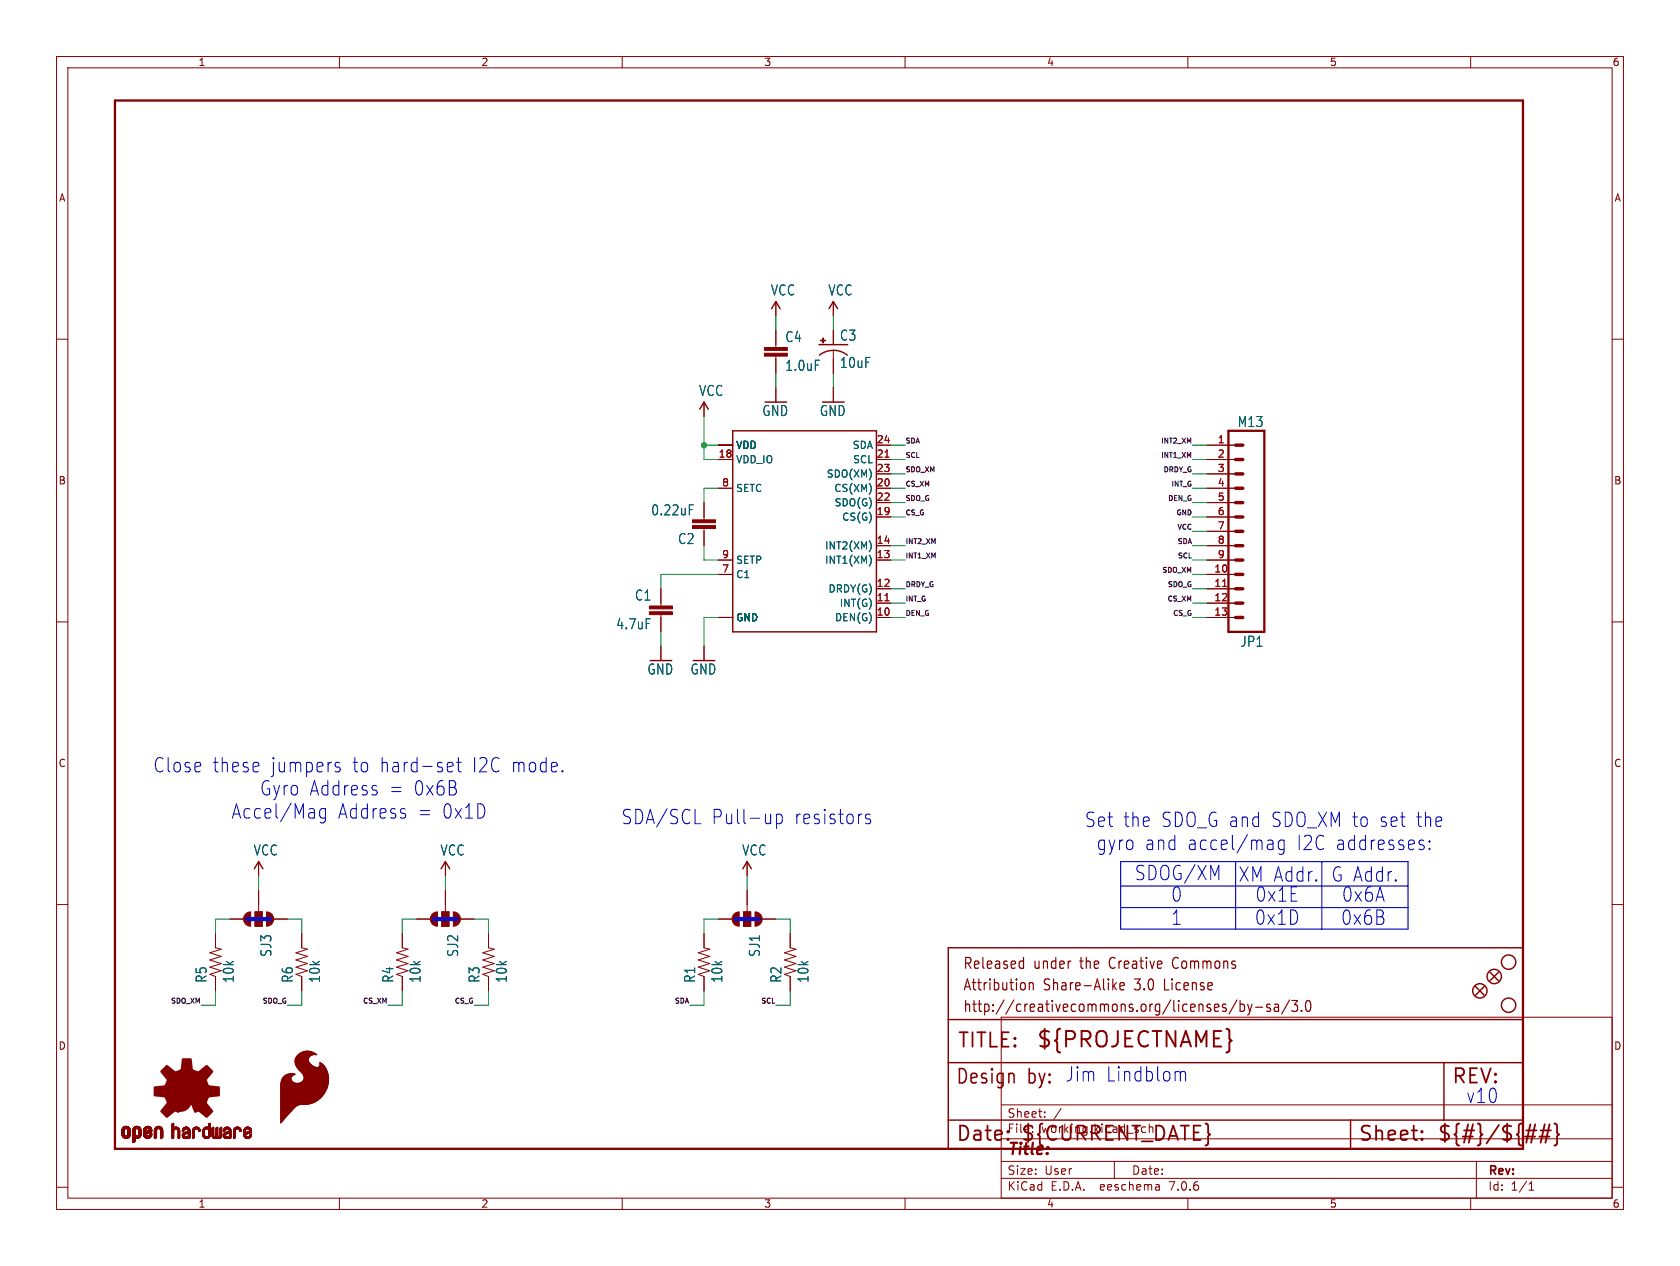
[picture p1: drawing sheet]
<svg xmlns="http://www.w3.org/2000/svg" width="297mm" height="224mm" viewBox="0 0 297 224" stroke-linecap="round" stroke-linejoin="round" font-family="sans-serif">
<defs><g id="words">
<text font-size="3.8" fill="#840000" x="183.1" y="185.7">${PROJECTNAME}</text>
<g font-size="3.5" fill="#0000c2">
<text x="27" y="136.9">Close</text>
<text x="37.6" y="136.9">these</text>
<text x="47.9" y="136.9">jumpers</text>
<text x="62.3" y="136.9">to hard-set</text>
<text x="83.5" y="136.9">I2C mode.</text>
<text x="45.9" y="140.9">Gyro Address</text>
<text x="68.8" y="140.9">=</text>
<text x="73.1" y="140.9">0x6B</text>
<text x="40.9" y="145">Accel/Mag</text>
<text x="59.7" y="145">Address</text>
<text x="73.8" y="145">=</text>
<text x="78.2" y="145">0x1D</text>
<text x="109.8" y="146">SDA/SCL</text>
<text x="125.8" y="146">Pull-up</text>
<text x="140.4" y="146">resistors</text>
<text x="191.7" y="146.5">Set the</text>
<text x="205.3" y="146.5">SDO_G and</text>
<text x="224.7" y="146.5">SDO_XM to set</text>
<text x="250.4" y="146.5">the</text>
<text x="193.8" y="150.6">gyro</text>
<text x="200.6" y="155.9">SDOG/XM</text>
<text x="202.4" y="150.6">and</text>
<text x="209.9" y="150.6">accel/mag</text>
<text x="229.2" y="150.6">I2C addresses:</text>
<text x="207" y="159.7">0</text>
<text x="218.9" y="156.2">XM Addr.</text>
<text x="221.9" y="159.7">0x1E</text>
<text x="235.3" y="156.2">G Addr.</text>
<text x="237.2" y="159.7">0x6A</text>
<text x="207" y="163.8">1</text>
<text x="221.8" y="163.8">0x1D</text>
<text x="237" y="163.8">0x6B</text>
<text x="188.2" y="191.5">Jim</text>
<text x="195.4" y="191.5">Lindblom</text>
<text x="259.1" y="195.3">v10</text>
</g>
<g font-size="3.5" fill="#840000">
<text x="169.2" y="185.7">TITLE:</text>
<text x="168.9" y="192.1">Design</text>
<text x="181.6" y="192.1">by:</text>
<text x="256.5" y="192.1">REV:</text>
<text x="168.9" y="202.2">Date:</text>
<text x="180.3" y="202.2">${CURRENT_DATE}</text>
<text x="240" y="202.2">Sheet:</text>
<text x="254" y="202.2">${#}/${##}</text>
</g>
<text font-size="2.8" fill="#840000" x="178" y="204.8">Title:</text>
<g font-size="2.7" fill="#840000">
<text x="170.2" y="171.7">Released</text>
<text x="182.7" y="171.7">under</text>
<text x="191.1" y="171.7">the</text>
<text x="196.5" y="171.7">Creative</text>
<text x="208" y="171.7">Commons</text>
<text x="170.2" y="175.5">Attribution</text>
<text x="170.2" y="179.3">http://creativecommons.org/licenses/by-sa/3.0</text>
<text x="184.5" y="175.5">Share-Alike</text>
<text x="200.8" y="175.5">3.0</text>
<text x="206.2" y="175.5">License</text>
</g>
<g font-size="2.5" fill="#006464">
<text x="136.2" y="52.5">VCC</text>
<text x="146.4" y="52.5">VCC</text>
<text x="138.7" y="60.7">C4</text>
<text x="138.7" y="65.8">1.0uF</text>
<text x="148.4" y="60.5">C3</text>
<text x="148.4" y="65.3">10uF</text>
<text x="123.5" y="70.2">VCC</text>
<text x="134.7" y="73.8">GND</text>
<text x="144.8" y="73.8">GND</text>
<text x="218.7" y="75.8">M13</text>
<text x="115" y="91.4">0.22uF</text>
<text x="119.8" y="96.5">C2</text>
<text x="112.2" y="106.4">C1</text>
<text x="108.8" y="111.5">4.7uF</text>
<text x="114.4" y="119.5">GND</text>
<text x="122" y="119.5">GND</text>
<text x="219.2" y="114.6">JP1</text>
<text x="44.8" y="151.5">VCC</text>
<text x="77.8" y="151.5">VCC</text>
<text x="131.1" y="151.5">VCC</text>
<text x="36.7" y="173.9" transform="rotate(-90 36.7 173.9)">R5</text>
<text x="41.5" y="173.9" transform="rotate(-90 41.5 173.9)">10k</text>
<text x="48.2" y="169.3" transform="rotate(-90 48.2 169.3)">SJ3</text>
<text x="52" y="173.9" transform="rotate(-90 52 173.9)">R6</text>
<text x="56.8" y="173.9" transform="rotate(-90 56.8 173.9)">10k</text>
<text x="69.8" y="173.9" transform="rotate(-90 69.8 173.9)">R4</text>
<text x="74.6" y="173.9" transform="rotate(-90 74.6 173.9)">10k</text>
<text x="81.2" y="169.3" transform="rotate(-90 81.2 169.3)">SJ2</text>
<text x="85" y="173.9" transform="rotate(-90 85 173.9)">R3</text>
<text x="89.8" y="173.9" transform="rotate(-90 89.8 173.9)">10k</text>
<text x="123.1" y="173.9" transform="rotate(-90 123.1 173.9)">R1</text>
<text x="127.9" y="173.9" transform="rotate(-90 127.9 173.9)">10k</text>
<text x="134.6" y="169.3" transform="rotate(-90 134.6 169.3)">SJ1</text>
<text x="138.3" y="173.9" transform="rotate(-90 138.3 173.9)">R2</text>
<text x="143.1" y="173.9" transform="rotate(-90 143.1 173.9)">10k</text>
</g>
<g font-size="2.1" fill="#840000">
<text x="178" y="197.9">Sheet:</text>
<text x="178" y="200.6">File:</text>
<text x="184.1" y="200.6">working.kicad_sch</text>
<text x="178" y="208">Size:</text>
<text x="184.7" y="208">User</text>
<text x="200" y="208">Date:</text>
<text x="263" y="208.2">Rev:</text>
<text x="178" y="210.8">KiCad</text>
<text x="185.7" y="210.8">E.D.A.</text>
<text x="194.6" y="210.8">eeschema</text>
<text x="207" y="210.8">7.0.6</text>
<text x="263" y="210.8">Id:</text>
<text x="267.1" y="210.8">1/1</text>
</g>
<g font-size="1.8" fill="#840000">
<text x="35" y="11.9">1</text>
<text x="85" y="11.9">2</text>
<text x="135" y="11.9">3</text>
<text x="185" y="11.9">4</text>
<text x="235" y="11.9">5</text>
<text x="285" y="11.9">6</text>
<text x="10.3" y="35.9">A</text>
<text x="285.3" y="35.9">A</text>
<text x="10.3" y="85.9">B</text>
<text x="285.3" y="85.9">B</text>
<text x="10.3" y="135.9">C</text>
<text x="285.3" y="135.9">C</text>
<text x="10.3" y="185.9">D</text>
<text x="285.3" y="185.9">D</text>
<text x="35" y="213.8">1</text>
<text x="85" y="213.8">2</text>
<text x="135" y="213.8">3</text>
<text x="185" y="213.8">4</text>
<text x="235" y="213.8">5</text>
<text x="285" y="213.8">6</text>
</g>
<g font-size="1.8" fill="#a90000">
<text x="127" y="81">18</text>
<text x="154.9" y="81">21</text>
<text x="154.9" y="83.6">23</text>
<text x="154.9" y="78.5">24</text>
<text x="215.2" y="78.5">1</text>
<text x="215.2" y="81">2</text>
<text x="215.2" y="83.6">3</text>
<text x="127.6" y="86.1">8</text>
<text x="154.9" y="86.1">20</text>
<text x="154.9" y="88.6">22</text>
<text x="215.2" y="86.1">4</text>
<text x="215.2" y="88.6">5</text>
<text x="154.9" y="91.2">19</text>
<text x="215.2" y="91.2">6</text>
<text x="215.2" y="93.7">7</text>
<text x="127.6" y="101.3">7</text>
<text x="127.6" y="98.8">9</text>
<text x="154.9" y="98.8">13</text>
<text x="154.9" y="96.3">14</text>
<text x="214.6" y="101.3">10</text>
<text x="215.2" y="96.3">8</text>
<text x="215.2" y="98.8">9</text>
<text x="154.9" y="106.4">11</text>
<text x="154.9" y="103.9">12</text>
<text x="214.6" y="103.9">11</text>
<text x="214.6" y="106.4">12</text>
<text x="154.9" y="109">10</text>
<text x="214.6" y="109">13</text>
</g>
<g font-size="1.8" fill="#006464">
<text x="130" y="79.6">VDD</text>
<text x="130" y="82.1">VDD_IO</text>
<text x="150.7" y="79.6">SDA</text>
<text x="150.7" y="82.1">SCL</text>
<text x="130" y="87.2">SETC</text>
<text x="146.1" y="84.7">SDO(XM)</text>
<text x="147.4" y="87.2">CS(XM)</text>
<text x="147.5" y="89.8">SDO(G)</text>
<text x="148.8" y="92.3">CS(G)</text>
<text x="130" y="99.9">SETP</text>
<text x="145.8" y="99.9">INT1(XM)</text>
<text x="145.8" y="97.4">INT2(XM)</text>
<text x="130" y="102.5">C1</text>
<text x="146.4" y="105">DRDY(G)</text>
<text x="148.4" y="107.5">INT(G)</text>
<text x="130" y="110.1">GND</text>
<text x="147.5" y="110.1">DEN(G)</text>
</g>
<g font-size="1.2" fill="#0f0f0f">
<text x="160" y="81">SCL</text>
<text x="160" y="83.6">SDO_XM</text>
<text x="160" y="78.5">SDA</text>
<text x="205.1" y="78.5">INT2_XM</text>
<text x="205.1" y="81">INT1_XM</text>
<text x="205.5" y="83.6">DRDY_G</text>
<text x="160" y="86.1">CS_XM</text>
<text x="160" y="88.7">SDO_G</text>
<text x="206.3" y="88.7">DEN_G</text>
<text x="206.9" y="86.1">INT_G</text>
<text x="160" y="91.2">CS_G</text>
<text x="207.8" y="91.2">GND</text>
<text x="208" y="93.7">VCC</text>
<text x="160" y="96.3">INT2_XM</text>
<text x="160" y="98.8">INT1_XM</text>
<text x="205.3" y="101.4">SDO_XM</text>
<text x="208" y="96.3">SDA</text>
<text x="208.1" y="98.8">SCL</text>
<text x="160" y="103.9">DRDY_G</text>
<text x="160" y="106.4">INT_G</text>
<text x="206.3" y="106.4">CS_XM</text>
<text x="206.3" y="103.9">SDO_G</text>
<text x="160" y="109">DEN_G</text>
<text x="207.2" y="109">CS_G</text>
<text x="30.1" y="177.6">SDO_XM</text>
<text x="46.3" y="177.6">SDO_G</text>
<text x="64" y="177.6">CS_XM</text>
<text x="80.2" y="177.6">CS_G</text>
<text x="119.1" y="177.6">SDA</text>
<text x="134.4" y="177.6">SCL</text>
</g>
</g></defs>
<g fill="none" stroke="#840000" stroke-width=".18">
<path d="M10 10h277v203.9h-277zM12 12h273v199.9h-273zM60 10v2M110 10v2M160 10v2M210 10v2M260 10v2M10 60h2M137.2 53.3v2.6M137.2 58.4v3.1M147.3 53.3v2.6M147.3 58.4v2.6"/>
<path d="M285 60h2M124.5 71.1v2.6M127 78.7h2.5M137.2 63v3M137.2 68.6v2.5M147.3 62v4M147.3 68.6v2.5M154.9 78.7h2.6M213.4 78.7h5M124.5 88.9v3M124.5 93.5v3M127 81.3h2.5"/>
<path d="M127 86.4h2.5M127 99.1h2.5M154.9 81.3h2.6M154.9 83.8h2.6M154.9 86.4h2.6M154.9 88.9h2.6M154.9 91.4h2.6M154.9 96.5h2.6M154.9 99.1h2.6M213.4 81.3h5M213.4 83.8h5M213.4 86.4h5"/>
<path d="M213.4 88.9h5M213.4 91.4h5M213.4 94h5M213.4 96.5h5M213.4 99.1h5M10 110h2M116.8 104.1v3.1M116.8 108.7v3.1M116.8 114.3v2.5M124.5 114.3v2.5M127 101.6h2.5M127 109.2h2.5"/>
<path d="M154.9 104.1h2.6M154.9 106.7h2.6M154.9 109.2h2.6M213.4 101.6h5M213.4 104.1h5M213.4 106.7h5M213.4 109.2h5M285 110h2M10 160h2M45.7 152.4v2.5M45.7 157.5v3.8M78.7 152.4v2.5"/>
<path d="M78.7 157.5v3.8M132.1 152.4v2.5M132.1 157.5v3.8M285 160h2M38.1 165.1v2.5l1 .3-2 .6 2 .7-2 .6 2 .6-2 .7 2 .6-2 .6 1 .4v2.6M40.6 162.6h2.6M45.1 161.3h1.3v2.5h-1.3zM48.3 162.6h2.5M53.3 165.1v2.5l1.1 .3-2.1 .6 2.1 .7-2.1 .6 2.1 .6-2.1 .7 2.1 .6-2.1 .6 1 .4v2.6M71.1 165.1v2.5l1 .3-2 .6 2 .7-2 .6 2 .6-2 .7 2 .6-2 .6 1 .4v2.6M73.7 162.6h2.5M78.1 161.3h1.3v2.5h-1.3z"/>
<path d="M81.3 162.6h2.5M86.4 165.1v2.5l1 .3-2.1 .6 2.1 .7-2.1 .6 2.1 .6-2.1 .7 2.1 .6-2.1 .6 1.1 .4v2.6M124.5 165.1v2.5l1 .3-2.1 .6 2.1 .7-2.1 .6 2.1 .6-2.1 .7 2.1 .6-2.1 .6 1.1 .4v2.6M127 162.6h2.5M131.4 161.3h1.3v2.5h-1.3zM134.6 162.6h2.6M139.7 165.1v2.5l1 .3-2 .6 2 .7-2 .6 2 .6-2 .7 2 .6-2 .6 1 .4v2.6M177 179.9h108v32h-108zM177 195.4h108M184.7 197.5v.1M184.7 196.7v.1M187.6 196l-1.3 2"/>
<path d="M10 210h2M60 211.9v2M110 211.9v2M160 211.9v2M177 208.4h108M177 205.4h108M177 201.4h108M197 205.4v3M204.9 209.6l.1 .9M205 210.4l-.2 .1M205 209.9h-.2M210 211.9v2"/>
<path d="M260 211.9v2M261 205.4v6.5M270.3 210.5h.9M270.3 209.4l.4-.4v1.5M285 210h2"/>
</g>
<g fill="none" stroke="#840000" stroke-width=".25">
<path d="M136.4 54.6l.8-1.3 .7 1.3M146.6 54.6l.7-1.3 .8 1.3M123.7 72.4l.8-1.3 .7 1.3M129.5 76.2h25.4v35.6h-25.4zM144.8 61h5.1M144.9 62.8a4.1 4.1 0 0 1 4.9 0M45 153.7l.7-1.3 .8 1.3M78 153.7l.7-1.3 .8 1.3M131.3 153.7l.8-1.3 .7 1.3M167.6 167.6h101.6v35.6h-101.6zM260.9 174.5l1.5 1.5M262.4 174.5l-1.5 1.5"/>
<path d="M263.4 172l1.5 1.5M264.9 172l-1.5 1.5M167.6 198.1h101.6M167.6 180.3h101.6M167.6 188h101.6M238.8 198.1v5.1M255.3 188v10.1"/>
<circle cx="261.6" cy="175.3" r="1.27"/>
<circle cx="264.2" cy="172.7" r="1.27"/>
<circle cx="266.7" cy="170.2" r="1.27"/>
<circle cx="266.7" cy="177.8" r="1.27"/>
</g>
<g fill="none" stroke="#840000" stroke-width=".32">
<path d="M269.8 199.9h1.8M271.4 198.9l-.7 3.2M272.4 199.9h1.8M273.1 198.9l-.7 3.2M273.9 198.9l-.7 3.2M274.8 198.7l.3 .2 .2 .2v1.2l.3 .4-.3 .3v1.2l-.2 .3-.3 .1M178.2 201.4l.1 .1-.1 .1M251.4 201.4l.1 .1-.1 .1M251.4 201.4l-.1 .1 .1 .1M251.4 200.1v.2M251.4 201.4v.2M251.4 200.1l.1 .1-.1 .1"/>
<path d="M251.4 200.1l-.1 .1 .1 .1M269.6 201h1.8M272.1 201h1.8"/>
</g>
<g fill="none" stroke="#840000" stroke-width=".21">
<path d="M180.5 170l.4 .1M180.9 169.3v2M180.9 171.2l-.4 .1M181.2 174v.9M182 173.8v1.3M182 174a.4 .4 0 0 1 .6-.1l.1 1.2M196.9 174.4l.5 .7M197.4 173.8l-.7 .7M198 174.4l.8-.1-.1-.4-.5-.1-.2 .3 .1 .9 .1 .1 .5-.1M218.7 176.9l-1.4 2.5M219.2 177v1.9M219.2 177.7l.5-.1 .3 .4v.5l-.1 .3-.2 .1-.5-.1"/>
<path d="M220.6 177.6l.4 1.3M221 178.9l-.2 .5-.2 .1M221.3 177.6l-.3 1.3M222 178.2h1.2M224.5 177.7l-.3-.1a.34 .34 0 0 0-.3 .3 .34 .34 0 0 0 .3 .4h.2a.34 .34 0 0 1 .2 .3 .34 .34 0 0 1-.2 .3l-.5-.1M225.3 177.7l.2-.1 .5 .1v1.2M226 178.1l-.5 .1a.4 .4 0 0 0-.3 .3 .4 .4 0 0 0 .3 .4l.5-.1M228 176.9l-1.4 2.5M228.4 177h1l-.6 .7a.45 .45 0 0 1 .6 .4v.4l-.2 .3-.6 .1-.2-.2M230.1 178.7v.2M231 177.1a.37 .37 0 0 1 .4-.1 .37 .37 0 0 1 .3 .3v.9a.71 .71 0 0 1-.4 .7h-.1a1.44 1.44 0 0 1-.2-1.8z"/>
</g>
<g fill="#840000" stroke="#840000" stroke-width=".18">
<path d="M43.4 161.7l.4-.3 .5-.1v2.5a1.27 1.27 0 0 1-1.1-.8 1.27 1.27 0 0 1 .2-1.3z"/>
<path d="M45.1 161.3h1.3v2.5h-1.3z"/>
<path d="M47.1 161.3a1.27 1.27 0 0 1 1.3 1.3 1.27 1.27 0 0 1-1.3 1.2z"/>
<path d="M145.1 60.2h.9v.1h-.9z"/>
<path d="M145.4 59.8h.2v.9h-.2z"/>
<path d="M135.1 62.5h4.1v.5h-4.1z"/>
<path d="M135.1 61.5h4.1v.5h-4.1z"/>
<path d="M114.8 108.2h4.1v.5h-4.1z"/>
<path d="M114.8 107.2h4.1v.5h-4.1z"/>
<path d="M21.6 200.7h.3z"/>
<path d="M21.6 200.6l.3 .1z"/>
<path d="M21.6 200.6h.3z"/>
<path d="M21.6 200.5l.3 .1z"/>
<path d="M21.6 200.5h.3z"/>
<path d="M21.6 200.4l.3 .1z"/>
<path d="M21.6 200.4h.3z"/>
<path d="M21.6 200.3l.3 .1z"/>
<path d="M21.6 200.3h.3z"/>
<path d="M21.6 200.2l.3 .1z"/>
<path d="M21.6 200.2h.3z"/>
<path d="M21.6 200.1l.3 .1z"/>
<path d="M21.6 200.1h.3z"/>
<path d="M21.6 200l.3 .1z"/>
<path d="M21.6 200h.3z"/>
<path d="M21.6 199.9l.3 .1z"/>
<path d="M21.6 199.9h.3z"/>
<path d="M21.6 200.7h.4z"/>
<path d="M21.6 199.9h.4z"/>
<path d="M21.6 199.8l.4 .1z"/>
<path d="M21.6 199.8h.4z"/>
<path d="M21.6 200.8h.4z"/>
<path d="M21.6 200.7l.4 .1z"/>
<path d="M21.6 199.7l.4 .1z"/>
<path d="M21.6 200.9h.5z"/>
<path d="M21.6 200.8l.5 .1z"/>
<path d="M21.6 199.7h.4z"/>
<path d="M21.6 199.7h.5z"/>
<path d="M21.6 200.9h.6z"/>
<path d="M21.6 199.6l.6 .1z"/>
<path d="M21.6 200.9l.6 .1z"/>
<path d="M21.6 199.6h.6z"/>
<path d="M21.6 201h1.3z"/>
<path d="M21.6 201h.6z"/>
<path d="M21.6 199.6h1.3z"/>
<path d="M21.7 201h1.2z"/>
<path d="M21.7 199.6h1.2z"/>
<path d="M21.7 199.5l1.2 .1z"/>
<path d="M21.7 201l1.2 .1z"/>
<path d="M21.7 199.5h1.2z"/>
<path d="M21.7 201.1h1.2z"/>
<path d="M21.7 201.1h1.1z"/>
<path d="M21.7 199.5h1.1z"/>
<path d="M21.8 201.1h1z"/>
<path d="M21.8 199.4l1 .1z"/>
<path d="M21.8 201.1l1 .1z"/>
<path d="M21.8 199.4h1z"/>
<path d="M21.8 201.2h1z"/>
<path d="M21.9 201.2h.8z"/>
<path d="M21.9 199.4h.8z"/>
<path d="M21.9 199.3l.8 .1z"/>
<path d="M21.9 199.3h.8z"/>
<path d="M21.9 201.2l.8 .1z"/>
<path d="M21.9 201.3h.8z"/>
<path d="M21.9 199.3h.7z"/>
<path d="M22 201.3h.6z"/>
<path d="M22 199.3h.6z"/>
<path d="M22 201.3h.5z"/>
<path d="M22 199.3h.5z"/>
<path d="M22.1 199.3h.4z"/>
<path d="M22.1 201.3h.4z"/>
<path d="M22.1 199.2l.4 .1z"/>
<path d="M22.1 199.2h.3z"/>
<path d="M22.2 201.3l.2 .1z"/>
<path d="M22.2 201.4h.2z"/>
<path d="M22.2 199.2h.2z"/>
<path d="M22.3 199.6h.6z"/>
<path d="M22.4 201h.5z"/>
<path d="M22.4 199.6h.5z"/>
<path d="M22.4 200.9l.5 .1z"/>
<path d="M22.4 200.9h.6z"/>
<path d="M22.4 199.6l.6 .1z"/>
<path d="M22.4 199.7h.6z"/>
<path d="M22.5 199.7h.5z"/>
<path d="M22.5 200.9h.5z"/>
<path d="M22.5 200.8l.5 .1z"/>
<path d="M22.5 200.8h.5z"/>
<path d="M22.5 199.7l.5 .1z"/>
<path d="M22.6 199.8h.4z"/>
<path d="M22.6 200.8h.4z"/>
<path d="M22.6 200.7l.4 .1z"/>
<path d="M22.6 200.7h.4z"/>
<path d="M22.6 199.9h.4z"/>
<path d="M22.6 199.8l.4 .1z"/>
<path d="M22.6 200.6l.4 .1z"/>
<path d="M22.6 200.6h.4z"/>
<path d="M22.6 200.5l.4 .1z"/>
<path d="M22.6 200.5h.4z"/>
<path d="M22.6 200.4l.4 .1z"/>
<path d="M22.6 200.4h.4z"/>
<path d="M22.6 200.3l.4 .1z"/>
<path d="M22.6 200.3h.4z"/>
<path d="M22.6 200.2l.4 .1z"/>
<path d="M22.6 200.2h.4z"/>
<path d="M22.6 200.1l.4 .1z"/>
<path d="M22.6 200.1h.4z"/>
<path d="M22.6 200l.4 .1z"/>
<path d="M22.6 200h.4z"/>
<path d="M22.6 199.9l.4 .1z"/>
<path d="M23.5 202h.2z"/>
<path d="M23.5 202h.3z"/>
<path d="M23.5 201.9l.3 .1z"/>
<path d="M23.5 201.9h.3z"/>
<path d="M23.5 201.9h.4z"/>
<path d="M23.5 201.8l.4 .1z"/>
<path d="M23.5 201.8h.4z"/>
<path d="M23.5 201.7l.4 .1z"/>
<path d="M23.5 201.7h.4z"/>
<path d="M23.5 201.6l.4 .1z"/>
<path d="M23.5 201.6h.4z"/>
<path d="M23.5 201.5l.4 .1z"/>
<path d="M23.5 201.5h.4z"/>
<path d="M23.5 201.4l.4 .1z"/>
<path d="M23.5 201.4h.4z"/>
<path d="M23.5 201.3l.4 .1z"/>
<path d="M23.5 201.3h.4z"/>
<path d="M23.5 201.3h1z"/>
<path d="M23.5 201.3h1.1z"/>
<path d="M23.5 201.2l1.1 .1z"/>
<path d="M23.5 201.2h1.1z"/>
<path d="M23.5 201.2h1.2z"/>
<path d="M23.5 201.1l1.2 .1z"/>
<path d="M23.5 201.1h1.2z"/>
<path d="M23.5 201.1h1.3z"/>
<path d="M23.5 201l1.3 .1z"/>
<path d="M23.5 201h1.3z"/>
<path d="M23.5 201h1.4z"/>
<path d="M23.5 201h.6z"/>
<path d="M23.5 200.9l.6 .1z"/>
<path d="M23.5 200.9h.6z"/>
<path d="M23.5 200.9h.5z"/>
<path d="M23.5 200.8l.4 .1z"/>
<path d="M23.5 200.8h.4z"/>
<path d="M23.5 200.7l.4 .1z"/>
<path d="M23.5 200.7h.4z"/>
<path d="M23.5 200.6l.4 .1z"/>
<path d="M23.5 200.6h.4z"/>
<path d="M23.5 200.5l.4 .1z"/>
<path d="M23.5 200.5h.4z"/>
<path d="M23.5 200.4l.4 .1z"/>
<path d="M23.5 200.4h.4z"/>
<path d="M23.5 200.3l.4 .1z"/>
<path d="M23.5 200.3h.4z"/>
<path d="M23.5 200.2l.4 .1z"/>
<path d="M23.5 200.2h.4z"/>
<path d="M23.5 200.1l.4 .1z"/>
<path d="M23.5 200.1h.4z"/>
<path d="M23.5 200l.4 .1z"/>
<path d="M23.5 200h.4z"/>
<path d="M23.5 199.9l.4 .1z"/>
<path d="M23.5 199.9h.4z"/>
<path d="M23.5 199.8l.4 .1z"/>
<path d="M23.5 199.8h.4z"/>
<path d="M23.5 202h.1z"/>
<path d="M23.5 199.7l.4 .1z"/>
<path d="M23.5 202l.1 .1z"/>
<path d="M23.5 199.7h.5z"/>
<path d="M23.5 199.6l.6 .1z"/>
<path d="M23.5 199.6h.6z"/>
<path d="M23.6 199.6h.5z"/>
<path d="M23.6 199.6h1.3z"/>
<path d="M23.6 199.6h1.2z"/>
<path d="M23.6 199.5l1.2 .1z"/>
<path d="M23.6 199.5h1.2z"/>
<path d="M23.6 199.5h1.1z"/>
<path d="M23.7 199.4l1 .1z"/>
<path d="M23.7 199.4h1z"/>
<path d="M23.8 199.4h.9z"/>
<path d="M23.8 199.4h.8z"/>
<path d="M23.8 199.3l.8 .1z"/>
<path d="M23.8 199.3h.8z"/>
<path d="M23.9 199.3h.6z"/>
<path d="M23.9 201.3h.6z"/>
<path d="M24 199.3h.5z"/>
<path d="M24 201.3h.4z"/>
<path d="M24 199.3h.4z"/>
<path d="M24 199.2l.4 .1z"/>
<path d="M24 199.2h.4z"/>
<path d="M24.1 201.3l.2 .1z"/>
<path d="M24.1 199.2h.2z"/>
<path d="M24.1 201.4h.2z"/>
<path d="M24.3 199.6h.6z"/>
<path d="M24.3 201h.6z"/>
<path d="M24.3 200.9l.6 .1z"/>
<path d="M24.3 200.9h.6z"/>
<path d="M24.3 199.6l.6 .1z"/>
<path d="M24.4 200.9h.5z"/>
<path d="M24.4 199.7h.5z"/>
<path d="M24.5 200.9h.4z"/>
<path d="M24.5 199.7h.4z"/>
<path d="M24.5 200.8l.4 .1z"/>
<path d="M24.5 200.8h.4z"/>
<path d="M24.5 199.7l.4 .1z"/>
<path d="M24.5 199.8h.4z"/>
<path d="M24.5 200.7l.4 .1z"/>
<path d="M24.5 200.7h.4z"/>
<path d="M24.5 199.8l.4 .1z"/>
<path d="M24.5 199.9h.4z"/>
<path d="M24.6 200.7h.3z"/>
<path d="M24.6 200.6l.3 .1z"/>
<path d="M24.6 200.6h.3z"/>
<path d="M24.6 200.5l.3 .1z"/>
<path d="M24.6 200.5h.3z"/>
<path d="M24.6 200.4l.3 .1z"/>
<path d="M24.6 200.4h.3z"/>
<path d="M24.6 200.3l.3 .1z"/>
<path d="M24.6 200.3h.3z"/>
<path d="M24.6 200.2l.3 .1z"/>
<path d="M24.6 200.2h.3z"/>
<path d="M24.6 200.1l.3 .1z"/>
<path d="M24.6 200.1h.3z"/>
<path d="M24.6 200l.3 .1z"/>
<path d="M24.6 200h.3z"/>
<path d="M24.6 199.9l.3 .1z"/>
<path d="M24.6 199.9h.3z"/>
<path d="M25.4 200.8h.4z"/>
<path d="M25.4 200.7l.4 .1z"/>
<path d="M25.4 200.7h.4z"/>
<path d="M25.4 200.6l.4 .1z"/>
<path d="M25.4 200.6h.4z"/>
<path d="M25.4 200.6h.5z"/>
<path d="M25.4 200.5l.6 .1z"/>
<path d="M25.4 200.5h.6z"/>
<path d="M25.4 200.5h.7z"/>
<path d="M25.4 200.5h.8z"/>
<path d="M25.4 200.4l.8 .1z"/>
<path d="M25.4 200.4h.9z"/>
<path d="M25.4 200.4h1z"/>
<path d="M25.4 200.3l1 .1z"/>
<path d="M25.4 200.3h1z"/>
<path d="M25.4 200.3h1.1z"/>
<path d="M25.4 200.3h1.2z"/>
<path d="M25.4 200.2l1.3 .1z"/>
<path d="M25.4 200.2h1.3z"/>
<path d="M25.4 200.2h1.4z"/>
<path d="M25.4 200.2h.4z"/>
<path d="M25.4 200.1l.4 .1z"/>
<path d="M25.4 200.1h.4z"/>
<path d="M25.4 200.1h.3z"/>
<path d="M25.4 200l.3 .1z"/>
<path d="M25.4 200h.3z"/>
<path d="M25.4 200h.4z"/>
<path d="M25.4 199.9l.4 .1z"/>
<path d="M25.4 199.9h.4z"/>
<path d="M25.4 199.8l.4 .1z"/>
<path d="M25.4 199.8h.4z"/>
<path d="M25.4 200.9h.5z"/>
<path d="M25.4 200.8l.5 .1z"/>
<path d="M25.4 200.8h.5z"/>
<path d="M25.4 199.7l.5 .1z"/>
<path d="M25.4 199.7h.5z"/>
<path d="M25.4 200.9h.6z"/>
<path d="M25.4 199.7h.6z"/>
<path d="M25.5 200.9l.5 .1z"/>
<path d="M25.5 199.6l.5 .1z"/>
<path d="M25.5 199.6h.5z"/>
<path d="M25.5 201h1.3z"/>
<path d="M25.5 201h.5z"/>
<path d="M25.5 199.6h.6z"/>
<path d="M25.5 201h1.2z"/>
<path d="M25.5 199.6h1.3z"/>
<path d="M25.5 199.6h1.2z"/>
<path d="M25.5 199.5l1.2 .1z"/>
<path d="M25.5 199.5h1.2z"/>
<path d="M25.5 201l1.2 .1z"/>
<path d="M25.5 201.1h1.2z"/>
<path d="M25.6 201.1h1.1z"/>
<path d="M25.6 199.5h1.1z"/>
<path d="M25.6 201.1h1z"/>
<path d="M25.6 199.4l1.1 .1z"/>
<path d="M25.6 201.1l1 .1z"/>
<path d="M25.6 199.4h1z"/>
<path d="M25.6 201.2h1z"/>
<path d="M25.7 201.2h.9z"/>
<path d="M25.7 199.4h.9z"/>
<path d="M25.7 201.2h.8z"/>
<path d="M25.7 199.4h.8z"/>
<path d="M25.7 199.3l.8 .1z"/>
<path d="M25.7 201.2l.8 .1z"/>
<path d="M25.7 199.3h.8z"/>
<path d="M25.7 201.3h.8z"/>
<path d="M25.8 199.3h.7z"/>
<path d="M25.8 201.3h.7z"/>
<path d="M25.8 199.3h.6z"/>
<path d="M25.8 201.3h.6z"/>
<path d="M25.9 199.3h.5z"/>
<path d="M25.9 201.3h.5z"/>
<path d="M25.9 200.2h.9z"/>
<path d="M25.9 200.1l.9 .1z"/>
<path d="M25.9 199.3h.4z"/>
<path d="M25.9 201.3h.4z"/>
<path d="M25.9 200.1h.9z"/>
<path d="M25.9 199.2l.4 .1z"/>
<path d="M26 201.3h.3z"/>
<path d="M26 201.3l.2 .1z"/>
<path d="M26 200.1h.8z"/>
<path d="M26 199.2h.3z"/>
<path d="M26 201.4h.2z"/>
<path d="M26 199.2h.2z"/>
<path d="M26.1 200.1h.7z"/>
<path d="M26.1 200l.7 .1z"/>
<path d="M26.2 200h.6z"/>
<path d="M26.2 199.6h.6z"/>
<path d="M26.2 201h.6z"/>
<path d="M26.2 200.9l.6 .1z"/>
<path d="M26.2 200.9h.6z"/>
<path d="M26.2 199.6l.6 .1z"/>
<path d="M26.3 200h.5z"/>
<path d="M26.3 199.7h.5z"/>
<path d="M26.3 200.9h.5z"/>
<path d="M26.4 200.9h.4z"/>
<path d="M26.4 199.7l.4 .1z"/>
<path d="M26.4 199.7h.4z"/>
<path d="M26.4 200.8l.4 .1z"/>
<path d="M26.4 199.8h.4z"/>
<path d="M26.4 200.8h.4z"/>
<path d="M26.4 199.9l.4 .1z"/>
<path d="M26.4 199.9h.4z"/>
<path d="M26.4 199.8l.4 .1z"/>
<path d="M26.4 200.7l.4 .1z"/>
<path d="M26.4 200.7h.4z"/>
<path d="M26.5 200.7h.3z"/>
<path d="M26.5 200.6l.3 .1z"/>
<path d="M26.5 200.6h.3z"/>
<path d="M26.5 200.5l.3 .1z"/>
<path d="M26.5 200.5h.3z"/>
<path d="M26.6 200.5h.2z"/>
<path d="M26.7 200.5h.1z"/>
<path d="M27.3 201.3h.3z"/>
<path d="M27.3 201.2l.3 .1z"/>
<path d="M27.3 201.2h.3z"/>
<path d="M27.3 201.2h.4z"/>
<path d="M27.3 201.1l.4 .1z"/>
<path d="M27.3 201.1h.4z"/>
<path d="M27.3 201l.4 .1z"/>
<path d="M27.3 201h.4z"/>
<path d="M27.3 200.9l.4 .1z"/>
<path d="M27.3 200.9h.4z"/>
<path d="M27.3 200.8l.4 .1z"/>
<path d="M27.3 200.8h.4z"/>
<path d="M27.3 200.7l.4 .1z"/>
<path d="M27.3 200.7h.4z"/>
<path d="M27.3 200.6l.4 .1z"/>
<path d="M27.3 200.6h.4z"/>
<path d="M27.3 200.5l.4 .1z"/>
<path d="M27.3 200.5h.4z"/>
<path d="M27.3 200.4l.4 .1z"/>
<path d="M27.3 200.4h.4z"/>
<path d="M27.3 200.3l.4 .1z"/>
<path d="M27.3 200.3h.4z"/>
<path d="M27.3 200.2l.4 .1z"/>
<path d="M27.3 200.2h.4z"/>
<path d="M27.3 200.1l.4 .1z"/>
<path d="M27.3 200.1h.4z"/>
<path d="M27.3 200l.4 .1z"/>
<path d="M27.3 200h.4z"/>
<path d="M27.3 199.9l.4 .1z"/>
<path d="M27.3 199.9h.4z"/>
<path d="M27.3 201.3h.2z"/>
<path d="M27.3 199.8l.4 .1z"/>
<path d="M27.3 199.8h.4z"/>
<path d="M27.3 199.8h.5z"/>
<path d="M27.3 201.3h.1z"/>
<path d="M27.3 199.7l.5 .1z"/>
<path d="M27.3 199.7h.5z"/>
<path d="M27.3 199.7h.6z"/>
<path d="M27.4 199.6l.5 .1z"/>
<path d="M27.4 199.6h.5z"/>
<path d="M27.4 199.6h.6z"/>
<path d="M27.4 199.6h1.3z"/>
<path d="M27.4 199.5l1.2 .1z"/>
<path d="M27.4 199.5h1.2z"/>
<path d="M27.5 199.5h1.1z"/>
<path d="M27.5 199.4l1.1 .1z"/>
<path d="M27.5 199.4h1z"/>
<path d="M27.6 199.4h.9z"/>
<path d="M27.6 199.3l.8 .1z"/>
<path d="M27.6 199.3h.8z"/>
<path d="M27.7 199.3h.7z"/>
<path d="M27.7 199.3h.6z"/>
<path d="M27.8 199.3h.5z"/>
<path d="M27.8 199.3h.4z"/>
<path d="M27.8 199.2l.4 .1z"/>
<path d="M27.9 199.2h.3z"/>
<path d="M27.9 199.2h.2z"/>
<path d="M28.1 199.6h.6z"/>
<path d="M28.2 199.6l.5 .1z"/>
<path d="M28.2 199.7h.5z"/>
<path d="M28.3 199.7h.4z"/>
<path d="M28.3 199.7l.4 .1z"/>
<path d="M28.3 199.8h.4z"/>
<path d="M28.3 199.8h.5z"/>
<path d="M28.4 199.8l.4 .1z"/>
<path d="M28.4 199.8h.4z"/>
<path d="M28.4 201.3h.2z"/>
<path d="M28.4 201.3h.3z"/>
<path d="M28.4 201.2l.3 .1z"/>
<path d="M28.4 201.2h.3z"/>
<path d="M28.4 201.2h.4z"/>
<path d="M28.4 201.1l.4 .1z"/>
<path d="M28.4 201.1h.4z"/>
<path d="M28.4 201l.4 .1z"/>
<path d="M28.4 201h.4z"/>
<path d="M28.4 200.9l.4 .1z"/>
<path d="M28.4 200.9h.4z"/>
<path d="M28.4 200.8l.4 .1z"/>
<path d="M28.4 200.8h.4z"/>
<path d="M28.4 200.7l.4 .1z"/>
<path d="M28.4 200.7h.4z"/>
<path d="M28.4 200.6l.4 .1z"/>
<path d="M28.4 200.6h.4z"/>
<path d="M28.4 200.5l.4 .1z"/>
<path d="M28.4 200.5h.4z"/>
<path d="M28.4 200.4l.4 .1z"/>
<path d="M28.4 200.4h.4z"/>
<path d="M28.4 200.3l.4 .1z"/>
<path d="M28.4 200.3h.4z"/>
<path d="M28.4 200.2l.4 .1z"/>
<path d="M28.4 200.2h.4z"/>
<path d="M28.4 200.1l.4 .1z"/>
<path d="M28.4 200.1h.4z"/>
<path d="M28.4 200l.4 .1z"/>
<path d="M28.4 200h.4z"/>
<path d="M28.4 199.9l.4 .1z"/>
<path d="M28.4 199.9h.4z"/>
<path d="M28.4 201.3h.1z"/>
<path d="M30.4 201.3h.2z"/>
<path d="M30.4 198.9h.3z"/>
<path d="M30.4 201.3l.1 .1z"/>
<path d="M30.4 201.3h.1z"/>
<path d="M30.4 201.3h.3z"/>
<path d="M30.4 201.2l.3 .1z"/>
<path d="M30.4 201.2h.3z"/>
<path d="M30.4 201.1l.3 .1z"/>
<path d="M30.4 201.1h.3z"/>
<path d="M30.4 201l.3 .1z"/>
<path d="M30.4 201h.3z"/>
<path d="M30.4 200.9l.3 .1z"/>
<path d="M30.4 200.9h.3z"/>
<path d="M30.4 200.8l.3 .1z"/>
<path d="M30.4 200.8h.3z"/>
<path d="M30.4 200.7l.3 .1z"/>
<path d="M30.4 200.7h.3z"/>
<path d="M30.4 200.6l.3 .1z"/>
<path d="M30.4 200.6h.3z"/>
<path d="M30.4 200.5l.3 .1z"/>
<path d="M30.4 200.5h.3z"/>
<path d="M30.4 200.4l.3 .1z"/>
<path d="M30.4 200.4h.3z"/>
<path d="M30.4 200.3l.3 .1z"/>
<path d="M30.4 200.3h.3z"/>
<path d="M30.4 200.2l.3 .1z"/>
<path d="M30.4 200.2h.3z"/>
<path d="M30.4 200.1l.3 .1z"/>
<path d="M30.4 200.1h.3z"/>
<path d="M30.4 200l.3 .1z"/>
<path d="M30.4 200h.3z"/>
<path d="M30.4 199.9l.3 .1z"/>
<path d="M30.4 199.9h.3z"/>
<path d="M30.4 199.8l.4 .1z"/>
<path d="M30.4 199.8h.4z"/>
<path d="M30.4 199.7l.4 .1z"/>
<path d="M30.4 199.7h.5z"/>
<path d="M30.4 199.7h.6z"/>
<path d="M30.4 199.6l.7 .1z"/>
<path d="M30.4 199.6h1.2z"/>
<path d="M30.4 199.5l1.2 .1z"/>
<path d="M30.4 199.5h1.2z"/>
<path d="M30.4 199.5h1.1z"/>
<path d="M30.4 199.4l1 .1z"/>
<path d="M30.4 199.4h1z"/>
<path d="M30.4 199.4h.3z"/>
<path d="M30.4 199.3l.3 .1z"/>
<path d="M30.4 199.3h.3z"/>
<path d="M30.4 199.2l.3 .1z"/>
<path d="M30.4 199.2h.3z"/>
<path d="M30.4 199.1l.3 .1z"/>
<path d="M30.4 199.1h.3z"/>
<path d="M30.4 199l.3 .1z"/>
<path d="M30.4 199h.3z"/>
<path d="M30.4 198.9l.3 .1z"/>
<path d="M30.4 198.8l.3 .1z"/>
<path d="M30.4 198.8h.3z"/>
<path d="M30.5 198.8h.2z"/>
<path d="M30.5 198.7l.2 .1z"/>
<path d="M30.5 198.7h.2z"/>
<path d="M30.8 199.4h.6z"/>
<path d="M30.9 199.4h.4z"/>
<path d="M31 199.4h.1z"/>
<path d="M31.1 199.6l.6 .1z"/>
<path d="M31.2 199.7h.5z"/>
<path d="M31.3 199.7h.4z"/>
<path d="M31.3 199.7l.4 .1z"/>
<path d="M31.4 199.8h.3z"/>
<path d="M31.4 199.8l.3 .1z"/>
<path d="M31.4 199.9h.4z"/>
<path d="M31.4 199.9h.3z"/>
<path d="M31.5 199.9h.3z"/>
<path d="M31.5 200h.3z"/>
<path d="M31.5 199.9l.3 .1z"/>
<path d="M31.5 201.3l.1 .1z"/>
<path d="M31.5 201.3h.1z"/>
<path d="M31.5 201.3h.2z"/>
<path d="M31.5 201.3h.3z"/>
<path d="M31.5 201.2l.3 .1z"/>
<path d="M31.5 201.2h.3z"/>
<path d="M31.5 201.1l.3 .1z"/>
<path d="M31.5 201.1h.3z"/>
<path d="M31.5 201l.3 .1z"/>
<path d="M31.5 201h.3z"/>
<path d="M31.5 200.9l.3 .1z"/>
<path d="M31.5 200.9h.3z"/>
<path d="M31.5 200.8l.3 .1z"/>
<path d="M31.5 200.8h.3z"/>
<path d="M31.5 200.7l.3 .1z"/>
<path d="M31.5 200.7h.3z"/>
<path d="M31.5 200.6l.3 .1z"/>
<path d="M31.5 200.6h.3z"/>
<path d="M31.5 200.5l.3 .1z"/>
<path d="M31.5 200.5h.3z"/>
<path d="M31.5 200.4l.3 .1z"/>
<path d="M31.5 200.4h.3z"/>
<path d="M31.5 200.3l.3 .1z"/>
<path d="M31.5 200.3h.3z"/>
<path d="M31.5 200.2l.3 .1z"/>
<path d="M31.5 200.2h.3z"/>
<path d="M31.5 200.1l.3 .1z"/>
<path d="M31.5 200.1h.3z"/>
<path d="M31.5 200l.3 .1z"/>
<path d="M32.2 200.9h.3z"/>
<path d="M32.2 200.8l.3 .1z"/>
<path d="M32.2 200.8h.3z"/>
<path d="M32.2 200.1h.2z"/>
<path d="M32.2 200.1h.3z"/>
<path d="M32.2 200l.3 .1z"/>
<path d="M32.2 200h.3z"/>
<path d="M32.2 201h.4z"/>
<path d="M32.2 200.9l.4 .1z"/>
<path d="M32.2 200.9h.4z"/>
<path d="M32.2 200.7l.4 .1z"/>
<path d="M32.2 200.7h.4z"/>
<path d="M32.2 200.1l.1 .1z"/>
<path d="M32.2 199.9l.3 .1z"/>
<path d="M32.2 199.9h.3z"/>
<path d="M32.3 201h.3z"/>
<path d="M32.3 200.7h.3z"/>
<path d="M32.3 200.6l.3 .1z"/>
<path d="M32.3 199.9h.2z"/>
<path d="M32.3 199.9h.3z"/>
<path d="M32.3 199.8l.3 .1z"/>
<path d="M32.3 201.1h.4z"/>
<path d="M32.3 201l.3 .1z"/>
<path d="M32.3 200.6h.4z"/>
<path d="M32.3 200.6h.5z"/>
<path d="M32.3 199.8h.3z"/>
<path d="M32.3 201.1h.8z"/>
<path d="M32.3 201.1h.5z"/>
<path d="M32.3 199.7l.4 .1z"/>
<path d="M32.3 199.7h.4z"/>
<path d="M32.3 200.5l.6 .1z"/>
<path d="M32.3 201.1l.8 .1z"/>
<path d="M32.3 200.5h.6z"/>
<path d="M32.3 201.2h.8z"/>
<path d="M32.3 200.5h.7z"/>
<path d="M32.3 199.7h.5z"/>
<path d="M32.4 201.2h.7z"/>
<path d="M32.4 200.5h.6z"/>
<path d="M32.4 199.7h.4z"/>
<path d="M32.4 199.6l.5 .1z"/>
<path d="M32.4 199.6h1.1z"/>
<path d="M32.4 200.5h.7z"/>
<path d="M32.4 199.6h1z"/>
<path d="M32.4 201.2l.7 .1z"/>
<path d="M32.4 201.3h.7z"/>
<path d="M32.4 200.4l.7 .1z"/>
<path d="M32.4 200.4h.8z"/>
<path d="M32.4 199.5l1 .1z"/>
<path d="M32.5 201.3h.6z"/>
<path d="M32.5 200.4h.7z"/>
<path d="M32.5 199.5h.9z"/>
<path d="M32.5 199.5h.8z"/>
<path d="M32.5 200.4h1.1z"/>
<path d="M32.6 201.3h.5z"/>
<path d="M32.6 199.4l.7 .1z"/>
<path d="M32.6 200.4h1z"/>
<path d="M32.6 201.3l.5 .1z"/>
<path d="M32.6 199.4h.6z"/>
<path d="M32.6 201.4h.5z"/>
<path d="M32.6 200.3l1 .1z"/>
<path d="M32.6 200.3h1z"/>
<path d="M32.7 199.4h.5z"/>
<path d="M32.7 200.3h.9z"/>
<path d="M32.7 199.4h.4z"/>
<path d="M32.8 200.3h.8z"/>
<path d="M32.8 201.1h.3z"/>
<path d="M32.8 200.2l.8 .1z"/>
<path d="M32.8 200.2h.8z"/>
<path d="M32.9 199.4h.1z"/>
<path d="M32.9 201.1h.2z"/>
<path d="M32.9 200.2h.7z"/>
<path d="M32.9 199.6l.6 .1z"/>
<path d="M33 200.2h.6z"/>
<path d="M33 199.7h.5z"/>
<path d="M33.1 200.1l.5 .1z"/>
<path d="M33.1 199.7h.4z"/>
<path d="M33.1 200.1h.5z"/>
<path d="M33.2 200.1h.4z"/>
<path d="M33.2 199.7l.3 .1z"/>
<path d="M33.2 199.8h.3z"/>
<path d="M33.2 199.8h.4z"/>
<path d="M33.2 200.4h.4z"/>
<path d="M33.3 200.1h.3z"/>
<path d="M33.3 199.9h.3z"/>
<path d="M33.3 199.8l.3 .1z"/>
<path d="M33.3 200.4h.3z"/>
<path d="M33.3 200l.3 .1z"/>
<path d="M33.3 200.5h.3z"/>
<path d="M33.3 200.4l.3 .1z"/>
<path d="M33.3 200h.3z"/>
<path d="M33.3 199.9l.3 .1z"/>
<path d="M33.3 201.3h.1z"/>
<path d="M33.3 201.3h.2z"/>
<path d="M33.3 201.3h.3z"/>
<path d="M33.3 201.2l.3 .1z"/>
<path d="M33.3 201.2h.3z"/>
<path d="M33.3 201.1l.3 .1z"/>
<path d="M33.3 201.1h.3z"/>
<path d="M33.3 201l.3 .1z"/>
<path d="M33.3 201h.3z"/>
<path d="M33.3 200.9l.3 .1z"/>
<path d="M33.3 200.9h.3z"/>
<path d="M33.3 200.8l.3 .1z"/>
<path d="M33.3 200.8h.3z"/>
<path d="M33.3 200.7l.3 .1z"/>
<path d="M33.3 200.7h.3z"/>
<path d="M33.3 200.6l.3 .1z"/>
<path d="M33.3 200.6h.3z"/>
<path d="M33.3 200.5l.3 .1z"/>
<path d="M33.3 201.3l.1 .1z"/>
<path d="M34 201.3l.1 .1z"/>
<path d="M34 201.3h.2z"/>
<path d="M34 201.3h.3z"/>
<path d="M34 201.2l.3 .1z"/>
<path d="M34 201.2h.3z"/>
<path d="M34 201.1l.3 .1z"/>
<path d="M34 201.1h.3z"/>
<path d="M34 201l.3 .1z"/>
<path d="M34 201h.3z"/>
<path d="M34 200.9l.3 .1z"/>
<path d="M34 200.9h.3z"/>
<path d="M34 200.8l.3 .1z"/>
<path d="M34 200.8h.3z"/>
<path d="M34 200.7l.3 .1z"/>
<path d="M34 200.7h.3z"/>
<path d="M34 200.6l.3 .1z"/>
<path d="M34 200.6h.3z"/>
<path d="M34 200.5l.3 .1z"/>
<path d="M34 200.5h.3z"/>
<path d="M34 200.4l.3 .1z"/>
<path d="M34 200.4h.3z"/>
<path d="M34 200.3l.3 .1z"/>
<path d="M34 200.3h.3z"/>
<path d="M34 200.2l.3 .1z"/>
<path d="M34 200.2h.3z"/>
<path d="M34 200.1l.3 .1z"/>
<path d="M34 200.1h.3z"/>
<path d="M34 200l.3 .1z"/>
<path d="M34 200h.3z"/>
<path d="M34 199.9l.3 .1z"/>
<path d="M34 199.9h.3z"/>
<path d="M34 199.9h.4z"/>
<path d="M34.1 199.9h.3z"/>
<path d="M34.1 199.8l.3 .1z"/>
<path d="M34.1 199.8h.3z"/>
<path d="M34.1 199.8h.4z"/>
<path d="M34.1 199.7l.4 .1z"/>
<path d="M34.1 199.7h.4z"/>
<path d="M34.1 199.7h.5z"/>
<path d="M34.1 199.7h.6z"/>
<path d="M34.2 199.6l.5 .1z"/>
<path d="M34.2 199.6h1.1z"/>
<path d="M34.2 199.6h1z"/>
<path d="M34.2 199.5l1 .1z"/>
<path d="M34.2 199.5h1z"/>
<path d="M34.3 199.5h.9z"/>
<path d="M34.3 199.5h.8z"/>
<path d="M34.4 199.4l.7 .1z"/>
<path d="M34.4 199.4h.6z"/>
<path d="M34.5 199.4h.5z"/>
<path d="M34.5 199.4h.4z"/>
<path d="M34.7 199.4h.1z"/>
<path d="M34.8 199.6l.5 .1z"/>
<path d="M34.8 199.7h.5z"/>
<path d="M34.9 199.7h.4z"/>
<path d="M35 199.7h.3z"/>
<path d="M35 199.7l.3 .1z"/>
<path d="M35 199.8h.4z"/>
<path d="M35.1 199.9h.3z"/>
<path d="M35.1 199.8l.3 .1z"/>
<path d="M35.1 200h.3z"/>
<path d="M35.1 199.9l.3 .1z"/>
<path d="M35.1 200l.3 .1z"/>
<path d="M35.1 200.1h.2z"/>
<path d="M35.1 200.1h.3z"/>
<path d="M35.8 200.7h.3z"/>
<path d="M35.8 200.6l.3 .1z"/>
<path d="M35.8 200.6h.3z"/>
<path d="M35.8 200.5l.3 .1z"/>
<path d="M35.8 200.5h.3z"/>
<path d="M35.8 200.4l.3 .1z"/>
<path d="M35.8 200.4h.3z"/>
<path d="M35.8 200.3l.3 .1z"/>
<path d="M35.8 200.3h.3z"/>
<path d="M35.8 200.2l.3 .1z"/>
<path d="M35.8 200.2h.3z"/>
<path d="M35.8 200.1l.3 .1z"/>
<path d="M35.8 200.1h.3z"/>
<path d="M35.8 200l.3 .1z"/>
<path d="M35.8 200.8h.3z"/>
<path d="M35.8 200.7l.3 .1z"/>
<path d="M35.8 200h.3z"/>
<path d="M35.9 200.8h.3z"/>
<path d="M35.9 200.8h.2z"/>
<path d="M35.9 200h.2z"/>
<path d="M35.9 199.9l.3 .1z"/>
<path d="M35.9 199.9h.3z"/>
<path d="M35.9 200.9h.3z"/>
<path d="M35.9 200.8l.3 .1z"/>
<path d="M35.9 199.8l.3 .1z"/>
<path d="M35.9 199.8h.3z"/>
<path d="M35.9 201h.4z"/>
<path d="M35.9 201h.3z"/>
<path d="M35.9 200.9l.3 .1z"/>
<path d="M35.9 199.8h.4z"/>
<path d="M35.9 199.7l.4 .1z"/>
<path d="M35.9 199.7h.4z"/>
<path d="M35.9 201l.5 .1z"/>
<path d="M35.9 201.1h.5z"/>
<path d="M35.9 199.7h.5z"/>
<path d="M36 201.1h.4z"/>
<path d="M36 199.7h.4z"/>
<path d="M36 201.1h1.1z"/>
<path d="M36 201.1h.5z"/>
<path d="M36 199.7h.5z"/>
<path d="M36 199.6l.5 .1z"/>
<path d="M36 199.6h1.2z"/>
<path d="M36 201.1l1.1 .1z"/>
<path d="M36 201.2h1z"/>
<path d="M36 199.5l1.2 .1z"/>
<path d="M36.1 201.2h.9z"/>
<path d="M36.1 199.5h1.1z"/>
<path d="M36.1 201.2l.9 .1z"/>
<path d="M36.1 201.3h.9z"/>
<path d="M36.1 201.3h.8z"/>
<path d="M36.2 201.3h.7z"/>
<path d="M36.2 199.5h1z"/>
<path d="M36.2 199.4l1 .1z"/>
<path d="M36.2 199.4h.6z"/>
<path d="M36.2 201.3h.6z"/>
<path d="M36.3 201.3h.5z"/>
<path d="M36.3 199.4h.5z"/>
<path d="M36.3 201.3l.5 .1z"/>
<path d="M36.3 201.4h.5z"/>
<path d="M36.3 201.4h.4z"/>
<path d="M36.3 199.4h.4z"/>
<path d="M36.5 199.4h.1z"/>
<path d="M36.6 199.6l.6 .1z"/>
<path d="M36.6 201.1h.5z"/>
<path d="M36.6 199.7h.6z"/>
<path d="M36.7 199.7h.5z"/>
<path d="M36.7 201.1h.4z"/>
<path d="M36.7 201l.4 .1z"/>
<path d="M36.7 201h.4z"/>
<path d="M36.8 201h.3z"/>
<path d="M36.8 201h.4z"/>
<path d="M36.8 199.7h.4z"/>
<path d="M36.8 199.7l.4 .1z"/>
<path d="M36.8 199.8h.4z"/>
<path d="M36.8 200.9l.4 .1z"/>
<path d="M36.8 200.9h.4z"/>
<path d="M36.9 200.9h.3z"/>
<path d="M36.9 199.8h.3z"/>
<path d="M36.9 199.8l.3 .1z"/>
<path d="M36.9 199.4h.3z"/>
<path d="M36.9 199.9h.3z"/>
<path d="M36.9 200.8l.3 .1z"/>
<path d="M36.9 200.8h.3z"/>
<path d="M36.9 200.7l.3 .1z"/>
<path d="M36.9 200.7h.3z"/>
<path d="M36.9 200.6h.3z"/>
<path d="M36.9 200.5h.3z"/>
<path d="M36.9 200.4h.3z"/>
<path d="M36.9 200.3h.3z"/>
<path d="M36.9 200.2h.3z"/>
<path d="M36.9 200.1l.3 .1z"/>
<path d="M36.9 200.1h.3z"/>
<path d="M36.9 200h.3z"/>
<path d="M36.9 199.9l.3 .1z"/>
<path d="M36.9 199.3l.3 .1z"/>
<path d="M36.9 199.3h.3z"/>
<path d="M36.9 199.2l.3 .1z"/>
<path d="M36.9 199.2h.3z"/>
<path d="M36.9 199.1l.3 .1z"/>
<path d="M36.9 199.1h.3z"/>
<path d="M36.9 199l.3 .1z"/>
<path d="M36.9 199h.3z"/>
<path d="M36.9 198.9h.3z"/>
<path d="M36.9 198.8l.3 .1z"/>
<path d="M36.9 198.8h.3z"/>
<path d="M36.9 200.6l.3 .1z"/>
<path d="M36.9 200.5l.3 .1z"/>
<path d="M36.9 200.4l.3 .1z"/>
<path d="M36.9 200.3l.3 .1z"/>
<path d="M36.9 200.2l.3 .1z"/>
<path d="M36.9 200l.3 .1z"/>
<path d="M36.9 198.9l.3 .1z"/>
<path d="M37 198.8h.2z"/>
<path d="M37 198.7l.2 .1z"/>
<path d="M37 198.7h.2z"/>
<path d="M37.1 198.7h.1z"/>
<path d="M37.5 200.9h.3z"/>
<path d="M37.5 200.8l.3 .1z"/>
<path d="M37.5 200.8h.3z"/>
<path d="M37.5 200.7l.3 .1z"/>
<path d="M37.5 200.7h.3z"/>
<path d="M37.5 200.6l.3 .1z"/>
<path d="M37.5 200.6h.3z"/>
<path d="M37.5 200.5l.3 .1z"/>
<path d="M37.5 200.5h.3z"/>
<path d="M37.5 200.4l.3 .1z"/>
<path d="M37.5 200.4h.3z"/>
<path d="M37.5 200.3l.3 .1z"/>
<path d="M37.5 200.3h.3z"/>
<path d="M37.5 200.2l.3 .1z"/>
<path d="M37.5 200.2h.3z"/>
<path d="M37.5 200.1l.3 .1z"/>
<path d="M37.5 200.1h.3z"/>
<path d="M37.5 200l.3 .1z"/>
<path d="M37.5 200h.3z"/>
<path d="M37.5 199.9l.3 .1z"/>
<path d="M37.5 199.9h.3z"/>
<path d="M37.5 199.8l.3 .1z"/>
<path d="M37.5 199.8h.3z"/>
<path d="M37.5 199.7l.3 .1z"/>
<path d="M37.5 199.7h.3z"/>
<path d="M37.5 199.6l.3 .1z"/>
<path d="M37.5 199.6h.3z"/>
<path d="M37.5 199.5l.3 .1z"/>
<path d="M37.5 199.5h.3z"/>
<path d="M37.5 201h.3z"/>
<path d="M37.5 200.9l.3 .1z"/>
<path d="M37.5 201.1h.4z"/>
<path d="M37.5 201l.4 .1z"/>
<path d="M37.5 201h.4z"/>
<path d="M37.5 201.1h1.6z"/>
<path d="M37.6 201.1h1.5z"/>
<path d="M37.6 201.1l1.5 .1z"/>
<path d="M37.6 199.4l.2 .1z"/>
<path d="M37.6 201.2h1.5z"/>
<path d="M37.6 199.4h.2z"/>
<path d="M37.6 201.2l1.4 .1z"/>
<path d="M37.6 201.3h1.4z"/>
<path d="M37.7 201.3h1.3z"/>
<path d="M37.7 199.4h.1z"/>
<path d="M37.7 201.3h.6z"/>
<path d="M37.7 201.3h.5z"/>
<path d="M37.8 201.3h.4z"/>
<path d="M37.8 201.3l.4 .1z"/>
<path d="M37.8 201.4h.4z"/>
<path d="M38 201.1h.7z"/>
<path d="M38.1 201.1h.5z"/>
<path d="M38.1 201l.5 .1z"/>
<path d="M38.1 201h.5z"/>
<path d="M38.1 201h.4z"/>
<path d="M38.2 201h.3z"/>
<path d="M38.2 200.9l.3 .1z"/>
<path d="M38.2 200.9h.3z"/>
<path d="M38.2 200.8l.3 .1z"/>
<path d="M38.2 200.8h.3z"/>
<path d="M38.2 200.7l.3 .1z"/>
<path d="M38.2 200.7h.3z"/>
<path d="M38.2 200.6h.3z"/>
<path d="M38.2 200.5h.3z"/>
<path d="M38.2 200.4l.3 .1z"/>
<path d="M38.2 200.6l.3 .1z"/>
<path d="M38.2 200.5l.3 .1z"/>
<path d="M38.2 200.4h.3z"/>
<path d="M38.2 200.3l.3 .1z"/>
<path d="M38.2 200.3h.3z"/>
<path d="M38.2 200.2l.3 .1z"/>
<path d="M38.2 200.2h.3z"/>
<path d="M38.2 200.1l.3 .1z"/>
<path d="M38.2 200.1h.3z"/>
<path d="M38.2 200l.3 .1z"/>
<path d="M38.2 200h.3z"/>
<path d="M38.2 199.9l.3 .1z"/>
<path d="M38.2 199.9h.3z"/>
<path d="M38.2 199.8l.3 .1z"/>
<path d="M38.2 199.8h.3z"/>
<path d="M38.2 199.7l.3 .1z"/>
<path d="M38.2 199.7h.3z"/>
<path d="M38.2 199.6l.3 .1z"/>
<path d="M38.2 199.6h.3z"/>
<path d="M38.2 199.5l.3 .1z"/>
<path d="M38.2 199.5h.3z"/>
<path d="M38.3 199.5h.2z"/>
<path d="M38.3 199.4l.2 .1z"/>
<path d="M38.3 199.4h.2z"/>
<path d="M38.3 201.3h.7z"/>
<path d="M38.4 199.4h.1z"/>
<path d="M38.4 201.3h.6z"/>
<path d="M38.4 201.3h.5z"/>
<path d="M38.5 201.3h.4z"/>
<path d="M38.5 201.3l.4 .1z"/>
<path d="M38.5 201.4h.4z"/>
<path d="M38.7 201.1h.5z"/>
<path d="M38.8 201.1h.4z"/>
<path d="M38.8 201l.4 .1z"/>
<path d="M38.8 201h.4z"/>
<path d="M38.9 201h.3z"/>
<path d="M38.9 200.9l.3 .1z"/>
<path d="M38.9 200.9h.3z"/>
<path d="M38.9 200.8l.3 .1z"/>
<path d="M38.9 200.8h.3z"/>
<path d="M38.9 200.7l.3 .1z"/>
<path d="M38.9 200.7h.3z"/>
<path d="M38.9 200.6l.3 .1z"/>
<path d="M38.9 200.6h.3z"/>
<path d="M38.9 200.5l.3 .1z"/>
<path d="M38.9 200.5h.3z"/>
<path d="M38.9 200.4l.3 .1z"/>
<path d="M38.9 200.4h.3z"/>
<path d="M38.9 200.3l.3 .1z"/>
<path d="M38.9 200.3h.3z"/>
<path d="M38.9 200.2l.3 .1z"/>
<path d="M38.9 200.2h.3z"/>
<path d="M38.9 200.1l.3 .1z"/>
<path d="M38.9 200.1h.3z"/>
<path d="M38.9 200l.3 .1z"/>
<path d="M38.9 200h.3z"/>
<path d="M38.9 199.9l.3 .1z"/>
<path d="M38.9 199.9h.3z"/>
<path d="M38.9 199.8l.3 .1z"/>
<path d="M38.9 199.8h.3z"/>
<path d="M38.9 199.7l.3 .1z"/>
<path d="M38.9 199.7h.3z"/>
<path d="M38.9 199.6l.3 .1z"/>
<path d="M38.9 199.6h.3z"/>
<path d="M38.9 199.5l.3 .1z"/>
<path d="M38.9 199.5h.3z"/>
<path d="M39 199.5h.2z"/>
<path d="M39 199.4l.2 .1z"/>
<path d="M39 199.4h.2z"/>
<path d="M39.1 199.4h.1z"/>
<path d="M39.5 200.9h.3z"/>
<path d="M39.5 200.8l.3 .1z"/>
<path d="M39.5 200.8h.3z"/>
<path d="M39.5 200.7l.3 .1z"/>
<path d="M39.5 200.7h.3z"/>
<path d="M39.5 201h.3z"/>
<path d="M39.5 200.9l.3 .1z"/>
<path d="M39.5 200.1l.1 .1z"/>
<path d="M39.5 200.1h.1z"/>
<path d="M39.5 200.1h.2z"/>
<path d="M39.5 200l.2 .1z"/>
<path d="M39.5 200h.3z"/>
<path d="M39.5 199.9l.3 .1z"/>
<path d="M39.5 199.9h.3z"/>
<path d="M39.5 200.7h.4z"/>
<path d="M39.5 201h.4z"/>
<path d="M39.5 201.1h.4z"/>
<path d="M39.5 201l.4 .1z"/>
<path d="M39.5 200.6l.4 .1z"/>
<path d="M39.5 200.6h.4z"/>
<path d="M39.5 199.8l.3 .1z"/>
<path d="M39.5 199.8h.3z"/>
<path d="M39.5 201.1h.8z"/>
<path d="M39.5 201.1h.5z"/>
<path d="M39.5 200.6h.5z"/>
<path d="M39.5 199.8h.4z"/>
<path d="M39.5 199.7l.4 .1z"/>
<path d="M39.6 201.1h.7z"/>
<path d="M39.6 200.6h.5z"/>
<path d="M39.6 200.5l.5 .1z"/>
<path d="M39.6 199.7h.3z"/>
<path d="M39.6 200.5h.6z"/>
<path d="M39.6 201.1l.8 .1z"/>
<path d="M39.6 199.7h.4z"/>
<path d="M39.6 201.2h.8z"/>
<path d="M39.6 200.5h.7z"/>
<path d="M39.6 199.7h.5z"/>
<path d="M39.6 199.6l.5 .1z"/>
<path d="M39.6 199.6h1.1z"/>
<path d="M39.7 201.2h.7z"/>
<path d="M39.7 200.5h.6z"/>
<path d="M39.7 199.6h1z"/>
<path d="M39.7 201.2l.7 .1z"/>
<path d="M39.7 200.4l.7 .1z"/>
<path d="M39.7 201.3h.7z"/>
<path d="M39.7 200.4h.7z"/>
<path d="M39.7 199.5l.9 .1z"/>
<path d="M39.7 199.5h.9z"/>
<path d="M39.7 200.4h.8z"/>
<path d="M39.8 199.5h.8z"/>
<path d="M39.8 201.3h.6z"/>
<path d="M39.8 200.4h1z"/>
<path d="M39.8 199.5h.7z"/>
<path d="M39.8 199.4l.7 .1z"/>
<path d="M39.8 201.3l.5 .1z"/>
<path d="M39.8 199.4h.7z"/>
<path d="M39.9 201.4h.4z"/>
<path d="M39.9 200.3l.9 .1z"/>
<path d="M39.9 200.3h.9z"/>
<path d="M39.9 199.4h.5z"/>
<path d="M40 199.4h.3z"/>
<path d="M40 200.3h.8z"/>
<path d="M40.1 200.3h.7z"/>
<path d="M40.1 200.2l.7 .1z"/>
<path d="M40.1 200.2h.7z"/>
<path d="M40.1 199.4h.1z"/>
<path d="M40.1 201.1h.2z"/>
<path d="M40.2 200.2h.6z"/>
<path d="M40.2 199.6l.5 .1z"/>
<path d="M40.2 199.7h.5z"/>
<path d="M40.3 200.2h.5z"/>
<path d="M40.3 199.7h.4z"/>
<path d="M40.3 200.1l.5 .1z"/>
<path d="M40.4 200.1h.4z"/>
<path d="M40.4 199.7h.4z"/>
<path d="M40.4 199.7l.4 .1z"/>
<path d="M40.4 199.8h.4z"/>
<path d="M40.5 199.8h.3z"/>
<path d="M40.5 200.1h.3z"/>
<path d="M40.5 199.8l.3 .1z"/>
<path d="M40.5 199.9h.3z"/>
<path d="M40.5 200.4h.3z"/>
<path d="M40.5 200l.3 .1z"/>
<path d="M40.5 200.4l.3 .1z"/>
<path d="M40.5 200h.3z"/>
<path d="M40.5 199.9l.3 .1z"/>
<path d="M40.6 201.3l.1 .1z"/>
<path d="M40.6 201.3h.1z"/>
<path d="M40.6 201.3h.2z"/>
<path d="M40.6 201.2l.2 .1z"/>
<path d="M40.6 201.2h.2z"/>
<path d="M40.6 201.1l.2 .1z"/>
<path d="M40.6 201.1h.2z"/>
<path d="M40.6 201l.2 .1z"/>
<path d="M40.6 201h.2z"/>
<path d="M40.6 200.9l.2 .1z"/>
<path d="M40.6 200.9h.2z"/>
<path d="M40.6 200.8l.2 .1z"/>
<path d="M40.6 200.8h.2z"/>
<path d="M40.6 200.7l.2 .1z"/>
<path d="M40.6 200.7h.2z"/>
<path d="M40.6 200.6l.2 .1z"/>
<path d="M40.6 200.6h.2z"/>
<path d="M40.6 200.5l.2 .1z"/>
<path d="M40.6 200.5h.2z"/>
<path d="M40.6 200h.2z"/>
<path d="M41.3 201.3l.1 .1z"/>
<path d="M41.3 201.3h.1z"/>
<path d="M41.3 201.3h.2z"/>
<path d="M41.3 201.3h.3z"/>
<path d="M41.3 201.2l.3 .1z"/>
<path d="M41.3 201.2h.3z"/>
<path d="M41.3 201.1l.3 .1z"/>
<path d="M41.3 201.1h.3z"/>
<path d="M41.3 201l.3 .1z"/>
<path d="M41.3 201h.3z"/>
<path d="M41.3 200.9l.3 .1z"/>
<path d="M41.3 200.9h.3z"/>
<path d="M41.3 200.8l.3 .1z"/>
<path d="M41.3 200.8h.3z"/>
<path d="M41.3 200.7l.3 .1z"/>
<path d="M41.3 200.7h.3z"/>
<path d="M41.3 200.6l.3 .1z"/>
<path d="M41.3 200.6h.3z"/>
<path d="M41.3 200.5l.3 .1z"/>
<path d="M41.3 200.5h.3z"/>
<path d="M41.3 200.4l.3 .1z"/>
<path d="M41.3 200.4h.3z"/>
<path d="M41.3 200.3l.3 .1z"/>
<path d="M41.3 200.3h.3z"/>
<path d="M41.3 200.2l.3 .1z"/>
<path d="M41.3 200.2h.3z"/>
<path d="M41.3 200.1l.3 .1z"/>
<path d="M41.3 200.1h.3z"/>
<path d="M41.3 200l.3 .1z"/>
<path d="M41.3 200h.3z"/>
<path d="M41.3 199.9l.3 .1z"/>
<path d="M41.3 199.9h.3z"/>
<path d="M41.3 199.8l.3 .1z"/>
<path d="M41.3 199.8h.3z"/>
<path d="M41.3 199.8h.4z"/>
<path d="M41.3 199.7l.4 .1z"/>
<path d="M41.4 199.7h.3z"/>
<path d="M41.4 199.7h.4z"/>
<path d="M41.4 199.7h.5z"/>
<path d="M41.4 199.6l.5 .1z"/>
<path d="M41.4 199.6h1.1z"/>
<path d="M41.5 199.6h1z"/>
<path d="M41.5 199.5l.9 .1z"/>
<path d="M41.5 199.5h.9z"/>
<path d="M41.6 199.5h.8z"/>
<path d="M41.6 199.4l.7 .1z"/>
<path d="M41.6 199.4h.7z"/>
<path d="M41.7 199.4h.6z"/>
<path d="M41.7 199.4h.5z"/>
<path d="M41.8 199.4h.4z"/>
<path d="M41.9 199.4h.1z"/>
<path d="M42 199.6l.5 .1z"/>
<path d="M42 199.7h.6z"/>
<path d="M42.1 199.7h.5z"/>
<path d="M42.2 199.7h.4z"/>
<path d="M42.2 199.7l.4 .1z"/>
<path d="M42.2 199.8h.4z"/>
<path d="M42.3 199.8h.3z"/>
<path d="M42.3 199.9h.3z"/>
<path d="M42.3 199.8l.3 .1z"/>
<path d="M42.3 199.9h.4z"/>
<path d="M42.3 200h.4z"/>
<path d="M42.3 199.9l.4 .1z"/>
<path d="M42.4 200.1h.2z"/>
<path d="M42.4 200l.2 .1z"/>
<path d="M42.4 200h.2z"/>
<path d="M42.4 200h.3z"/>
<path d="M42.4 200.1h.1z"/>
<path d="M43.1 200.8h.3z"/>
<path d="M43.1 200.7l.3 .1z"/>
<path d="M43.1 200.7h.3z"/>
<path d="M43.1 200.7h.4z"/>
<path d="M43.1 200.6l.4 .1z"/>
<path d="M43.1 200.6h.4z"/>
<path d="M43.1 200.6h.5z"/>
<path d="M43.1 200.6h.6z"/>
<path d="M43.1 200.5l.6 .1z"/>
<path d="M43.1 200.5h.7z"/>
<path d="M43.1 200.5h.8z"/>
<path d="M43.1 200.4l.9 .1z"/>
<path d="M43.1 200.4h.9z"/>
<path d="M43.1 200.4h1z"/>
<path d="M43.1 200.3l1.1 .1z"/>
<path d="M43.1 200.3h1.1z"/>
<path d="M43.1 200.3h.4z"/>
<path d="M43.1 200.3h.3z"/>
<path d="M43.1 200.2l.3 .1z"/>
<path d="M43.1 200.2h.3z"/>
<path d="M43.1 200.1l.3 .1z"/>
<path d="M43.1 200.1h.3z"/>
<path d="M43.1 200l.3 .1z"/>
<path d="M43.1 200h.3z"/>
<path d="M43.1 199.9l.3 .1z"/>
<path d="M43.1 199.9h.3z"/>
<path d="M43.1 200.9h.3z"/>
<path d="M43.1 200.8l.3 .1z"/>
<path d="M43.1 200.9h.4z"/>
<path d="M43.1 199.8l.3 .1z"/>
<path d="M43.1 199.8h.3z"/>
<path d="M43.1 199.8h.4z"/>
<path d="M43.1 201h.4z"/>
<path d="M43.1 200.9l.4 .1z"/>
<path d="M43.2 201h.3z"/>
<path d="M43.2 199.8h.3z"/>
<path d="M43.2 201h.4z"/>
<path d="M43.2 199.7l.3 .1z"/>
<path d="M43.2 199.7h.3z"/>
<path d="M43.2 201l.4 .1z"/>
<path d="M43.2 199.7h.4z"/>
<path d="M43.2 201.1h.5z"/>
<path d="M43.2 201.1h.4z"/>
<path d="M43.2 199.7h.5z"/>
<path d="M43.2 201.1h.6z"/>
<path d="M43.2 201.1h1.1z"/>
<path d="M43.2 199.6l.5 .1z"/>
<path d="M43.2 199.6h1.1z"/>
<path d="M43.3 201.1l1 .1z"/>
<path d="M43.3 201.1h1z"/>
<path d="M43.3 199.6h1z"/>
<path d="M43.3 201.2h1z"/>
<path d="M43.3 199.5l1 .1z"/>
<path d="M43.3 201.2h.9z"/>
<path d="M43.3 199.5h1z"/>
<path d="M43.3 199.5h.9z"/>
<path d="M43.4 201.2l.8 .1z"/>
<path d="M43.4 199.5h.8z"/>
<path d="M43.4 201.3h.8z"/>
<path d="M43.4 201.3h.7z"/>
<path d="M43.4 199.4l.7 .1z"/>
<path d="M43.5 201.3h.6z"/>
<path d="M43.5 199.4h.6z"/>
<path d="M43.5 200.3h.7z"/>
<path d="M43.5 199.4h.5z"/>
<path d="M43.5 201.3l.5 .1z"/>
<path d="M43.5 200.3h.8z"/>
<path d="M43.6 201.4h.4z"/>
<path d="M43.6 200.3h.7z"/>
<path d="M43.6 199.4h.3z"/>
<path d="M43.6 200.3h.8z"/>
<path d="M43.7 200.2l.7 .1z"/>
<path d="M43.7 200.2h.7z"/>
<path d="M43.7 199.4h.1z"/>
<path d="M43.8 200.2h.6z"/>
<path d="M43.8 199.6l.5 .1z"/>
<path d="M43.8 200.2h.7z"/>
<path d="M43.8 201.1h.5z"/>
<path d="M43.8 199.7h.6z"/>
<path d="M43.9 200.1l.6 .1z"/>
<path d="M43.9 199.7h.5z"/>
<path d="M43.9 201.1h.5z"/>
<path d="M43.9 200.1h.6z"/>
<path d="M44 199.7h.4z"/>
<path d="M44 201l.4 .1z"/>
<path d="M44 200.1h.5z"/>
<path d="M44 201h.4z"/>
<path d="M44 199.7l.4 .1z"/>
<path d="M44 199.8h.4z"/>
<path d="M44.1 201h.3z"/>
<path d="M44.1 200.1h.4z"/>
<path d="M44.1 199.8h.3z"/>
<path d="M44.1 200.9l.3 .1z"/>
<path d="M44.1 200.9h.3z"/>
<path d="M44.1 200l.4 .1z"/>
<path d="M44.1 199.8l.3 .1z"/>
<path d="M44.1 199.9h.3z"/>
<path d="M44.1 200h.4z"/>
<path d="M44.2 200.8l.2 .1z"/>
<path d="M44.2 200.8h.2z"/>
<path d="M44.2 200h.3z"/>
<path d="M44.2 199.9h.2z"/>
<path d="M44.2 200.8h.3z"/>
<path d="M44.2 199.9l.3 .1z"/>
<path d="M44.2 200.7l.3 .1z"/>
<path d="M44.2 200.7h.3z"/>
<path d="M44.2 200.6l.3 .1z"/>
<path d="M44.3 200.6h.2z"/>
<path d="M44.4 200.6h.1z"/>
<path d="M122.4 91.9h4.1v.6h-4.1z"/>
<path d="M122.4 93h4.1v.5h-4.1z"/>
<path d="M129.8 161.7l.4-.3 .5-.1v2.5a1.27 1.27 0 0 1-1.2-.8 1.27 1.27 0 0 1 .3-1.3z"/>
<path d="M131.4 161.3h1.3v2.5h-1.3z"/>
<path d="M133.5 161.3a1.27 1.27 0 0 1 1.2 1.3 1.27 1.27 0 0 1-1.2 1.2z"/>
<path d="M76.5 161.7l.3-.3 .5-.1v2.5a1.27 1.27 0 0 1-1.1-.8 1.27 1.27 0 0 1 .3-1.3z"/>
<path d="M78.1 161.3h1.3v2.5h-1.3z"/>
<path d="M80.1 161.3a1.27 1.27 0 0 1 1.3 1.3 1.27 1.27 0 0 1-1.3 1.2z"/>
<path d="M52.6 186.7a2.45 2.45 0 0 1 3.4-.1 1.05 1.05 0 0 0-1.4 .5 1.05 1.05 0 0 0 .6 1.4 .75 .75 0 0 0 1.4-.2l-.1-.4a3.8 3.8 0 0 1 .8 5.5 4.3 4.3 0 0 1-4.2 2 4.8 4.8 0 0 0-2.3 1.8l-1.2 1.4v-6.4a1.93 1.93 0 0 1 2.6-2.2 .81 .81 0 0 0-.8 .9 .81 .81 0 0 0 1 .7 1.09 1.09 0 0 0 1.3-.6 1.09 1.09 0 0 0-.4-1.3 2.08 2.08 0 0 1-.7-3z"/>
</g>
<path d="M20.3 17.8h248.9v185.4h-248.9zM217.2 76.2h6.3v35.6h-6.3z" fill="none" stroke="#840000" stroke-width=".41"/>
<g fill="none" stroke="#840000" stroke-width=".61">
<path d="M218.4 78.7h1.3M218.4 81.3h1.3M218.4 83.8h1.3M218.4 86.4h1.3M218.4 88.9h1.3M218.4 91.4h1.3M218.4 94h1.3M218.4 96.5h1.3M218.4 99.1h1.3M218.4 101.6h1.3M218.4 104.1h1.3M218.4 106.7h1.3"/>
<path d="M218.4 109.2h1.3"/>
</g>
<path d="M156.5 80.9h.7M156.5 106.3h.7M216.1 103.7h.8" fill="none" stroke="#a90000" stroke-width=".18"/>
<path d="M28.5 189.5l1-1 1.4 1.2 1-.3 .2-.2 .2-1.8h1.4l.2 1.8 .9 .4 .3 .1 1.4-1.2 1 1-1.1 1.5 .3 .9 .1 .3 1.9 .1v1.4l-1.9 .2-.4 .9v.3l1.1 1.5-1 .9-1.4-1.1-.6 .3-.8-2a1.79 1.79 0 0 1-2.8 1.5 1.79 1.79 0 0 1 .3-3.2l.2 .1a1.77 1.77 0 0 1 .9 1.6l-.8 2-.6-.3-1.4 1.1-1-.9 1.2-1.5-.5-1.2-1.9-.2v-1.4l1.9-.1 .4-.9 .1-.3z" fill="#840000" stroke="#840000" stroke-width=".38"/>
<path d="M121.9 89.3h.7M153.9 98.6l.1 .4-.1 .8M153.9 96l.1 .5-.1 .7" fill="none" stroke="#006464" stroke-width=".18"/>
<g fill="none" stroke="#0000c2" stroke-width=".18">
<path d="M59.5 135.7h.4a.44 .44 0 0 1 .3 .4 .44 .44 0 0 1-.3 .4h-.5M59.5 134.8l.6 .2M79.2 136.4l.2 .1 .6-.1M79.2 135l.6-.2 .2 .2 .1 .4-1 .3M80.7 134.8h.8M81 134v2.2l.1 .2 .4 .1M57.5 143v2.1a.57 .57 0 0 1-.9 .3M57.5 143.1l-.6-.1-.4 .5v.7l.2 .4 .2 .1 .6-.1M122.9 145.7h1M137.3 144.1l.6-.1 .4 .5v.7l-.2 .4-.2 .1-.6-.1M137.3 144v2.5M153.8 144.1l-.5-.1a.44 .44 0 0 0-.3 .4 .44 .44 0 0 0 .3 .5h.3a.44 .44 0 0 1 .3 .4 .44 .44 0 0 1-.3 .4l-.6-.1"/>
<path d="M224.3 148.6l.7 .1 .1 1.6M225.1 150.2l-.8 .1M225.1 149.2l-.8 .1M227 148.7l-.6-.1-.4 .5v.7l.2 .4 .2 .1 .6-.1M227 148.6v2a.57 .57 0 0 1-.9 .4M252.7 150l.1 .2-.1 .1M252.7 150l-.1 .2 .1 .1M252.7 148.7v.3M252.7 150v.3M252.7 148.7l.1 .1-.1 .2M252.7 148.7l-.1 .1 .1 .2M208.7 189.9l.3-.4 .5 .1 .1 1.6"/>
</g>
<path d="M198.1 152.4h50.8v11.9h-50.8zM198.1 156.7h50.8M218.4 152.4v11.9M233.7 152.4v11.9M198.1 160.5h50.8" fill="none" stroke="#0000c2" stroke-width=".2"/>
<path d="M43.7 162.6h4.1M76.7 162.6h4.1M130 162.6h4.1" fill="none" stroke="#0000c2" stroke-width=".76"/>
<g fill="none" stroke="#009600" stroke-width=".18">
<path d="M137.2 55.9v2.5M147.3 55.9v2.5M124.5 73.7v7.6h2.5M124.5 78.7h2.5M137.2 66v2.6M147.3 66v2.6M157.5 78.7h2.5M210.8 78.7h2.6M124.5 96.5v2.6h2.5M127 86.4h-2.5v2.5M157.5 91.4h2.5M157.5 88.9h2.5"/>
<path d="M157.5 99.1h2.5M157.5 96.5h2.5M157.5 81.3h2.5M157.5 83.8h2.5M157.5 86.4h2.5M210.8 91.4h2.6M210.8 88.9h2.6M210.8 94h2.6M210.8 99.1h2.6M210.8 96.5h2.6M210.8 81.3h2.6M210.8 83.8h2.6"/>
<path d="M210.8 86.4h2.6M116.8 111.8v2.5M127 109.2h-2.5v5.1M127 101.6h-10.2v2.5M157.5 104.1h2.5M157.5 109.2h2.5M157.5 106.7h2.5M210.8 104.1h2.6M210.8 109.2h2.6M210.8 106.7h2.6M210.8 101.6h2.6M45.7 154.9v2.6"/>
<path d="M78.7 154.9v2.6M132.1 154.9v2.6M38.1 175.3v2.5h-2.5M40.6 162.6h-2.5v2.5M50.8 162.6h2.5v2.5M53.3 175.3v2.5h-2.5M71.1 175.3v2.5h-2.5M73.7 162.6h-2.6v2.5M83.8 162.6h2.6v2.5M86.4 175.3v2.5h-2.6M124.5 175.3v2.5h-2.6M127 162.6h-2.5v2.5"/>
<path d="M137.2 162.6h2.5v2.5M139.7 175.3v2.5h-2.5"/>
</g>
<circle cx="124.5" cy="78.7" r=".46" fill="#009600" stroke="#009600" stroke-width=".18"/>
<use href="#words"/>
</svg>
